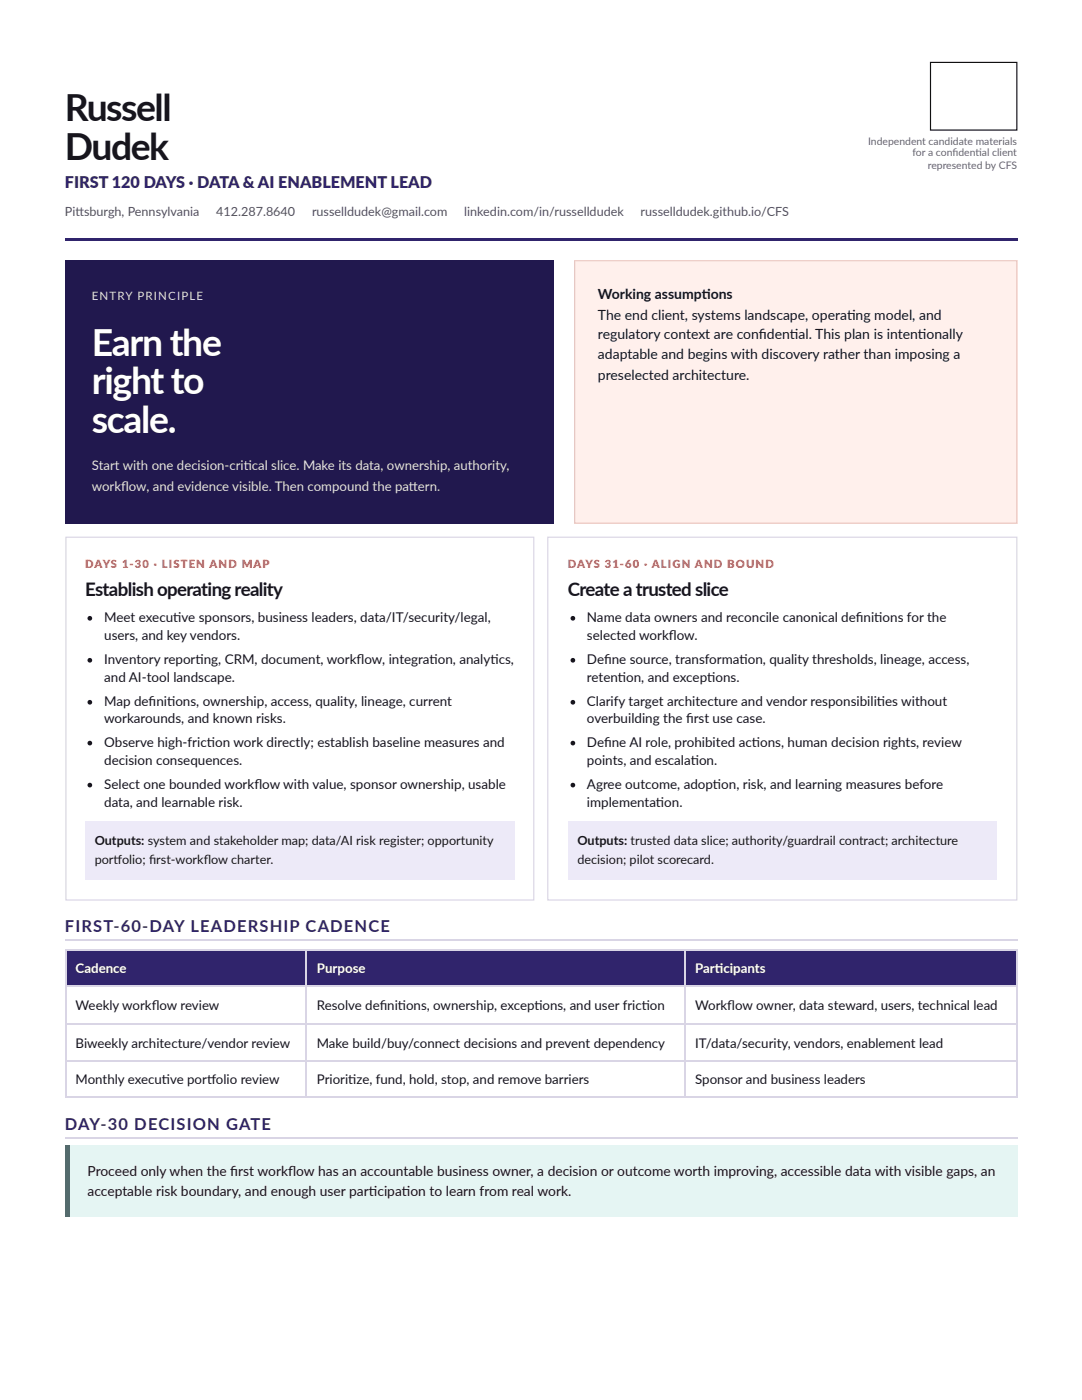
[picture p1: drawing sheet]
<svg xmlns="http://www.w3.org/2000/svg" width="216mm" height="279mm" viewBox="0 0 216 279" stroke-linecap="round" stroke-linejoin="round" font-family="sans-serif">
<defs><g id="words">
<g font-size="7.5" fill="#17151d">
<text x="13" y="24.2">Russell</text>
<text x="13" y="31.9">Dudek</text>
</g>
<g font-size="7.5" fill="#fff">
<text x="18.3" y="71">Earn the</text>
<text x="18.3" y="78.7">right to</text>
<text x="18.3" y="86.4">scale.</text>
</g>
<g font-size="3.7" fill="#17151d">
<text x="17" y="119">Establish operating reality</text>
<text x="113.3" y="119">Create a trusted slice</text>
</g>
<g font-size="3.3" fill="#30246c">
<text x="13" y="186">FIRST-60-DAY LEADERSHIP CADENCE</text>
<text x="13" y="225.6">DAY-30 DECISION GATE</text>
</g>
<text font-size="3.2" fill="#30246c" x="13" y="37.5">FIRST 120 DAYS · DATA &amp; AI ENABLEMENT LEAD</text>
<g font-size="2.8" fill="#17151d">
<text x="119.3" y="59.6">Working assumptons</text>
<text x="140" y="59.6">i</text>
<text x="119.3" y="63.8">The end client, systems landscape, operatng model, and</text>
<text x="169" y="63.8">i</text>
<text x="119.3" y="67.7">regulatory context are confi dental. This plan is intentonally</text>
<text x="119.3" y="71.7">adaptable and begins with discovery rather than imposing a</text>
<text x="157.6" y="67.7">i</text>
<text x="183.1" y="67.7">i</text>
<text x="119.3" y="75.9">preselected architecture.</text>
<text x="17.5" y="234.7">Proceed only when the fi rst workfl ow has an accountable business owner, a decision or outcome worth improving, accessible data with visible gaps, an</text>
<text x="17.5" y="238.6">acceptable risk boundary, and enough user partcipaton to learn from real work.</text>
<text x="73.6" y="238.6">i</text>
<text x="80.2" y="238.6">i</text>
</g>
<g font-size="2.7" fill="#17151d">
<text x="20.8" y="124.1">Meet executve sponsors, business leaders, data/IT/security/legal,</text>
<text x="34.6" y="124.1">i</text>
<text x="117.1" y="124.1">Name data owners and reconcile canonical defi nitons for the</text>
<text x="174.5" y="124.1">i</text>
<text x="20.8" y="127.8">users, and key vendors.</text>
<text x="117.1" y="127.8">selected workfl ow.</text>
<text x="20.8" y="132.5">Inventory reportng, CRM, document, workfl ow, integraton, analytcs,</text>
<text x="20.8" y="136.2">and AI-tool landscape.</text>
<text x="39" y="132.5">i</text>
<text x="85.7" y="132.5">i</text>
<text x="97.9" y="132.5">i</text>
<text x="117.1" y="132.5">Defi ne source, transformaton, quality thresholds, lineage, access,</text>
<text x="117.1" y="136.2">retenton, and exceptons.</text>
<text x="123.3" y="136.2">i</text>
<text x="141.1" y="136.2">i</text>
<text x="147.6" y="132.5">i</text>
<text x="20.8" y="140.9">Map defi nitons, ownership, access, quality, lineage, current</text>
<text x="33.3" y="140.9">i</text>
<text x="117.1" y="140.9">Clarify target architecture and vendor responsibilites without</text>
<text x="175" y="140.9">i</text>
<text x="20.8" y="144.3">workarounds, and known risks.</text>
<text x="20.8" y="149">Observe high-fricton work directly; establish baseline measures and</text>
<text x="41.3" y="149">i</text>
<text x="117.1" y="144.3">overbuilding the fi rst use case.</text>
<text x="117.1" y="149">Defi ne AI role, prohibited actons, human decision rights, review</text>
<text x="150" y="149">i</text>
<text x="20.8" y="152.7">decision consequences.</text>
<text x="117.1" y="152.7">points, and escalaton.</text>
<text x="137.8" y="152.7">i</text>
<text x="20.8" y="157.4">Select one bounded workfl ow with value, sponsor ownership, usable</text>
<text x="20.8" y="161.1">data, and learnable risk.</text>
<text x="117.1" y="157.4">Agree outcome, adopton, risk, and learning measures before</text>
<text x="117.1" y="161.1">implementaton.</text>
<text x="130.9" y="161.1">i</text>
<text x="142.3" y="157.4">i</text>
<text x="15.1" y="201.6">Weekly workfl ow review</text>
<text x="63.2" y="201.6">Resolve defi nitons, ownership, exceptons, and user fricton</text>
<text x="79.4" y="201.6">i</text>
<text x="106.6" y="201.6">i</text>
<text x="128.1" y="201.6">i</text>
<text x="138.7" y="201.6">Workfl ow owner, data steward, users, technical lead</text>
<text x="15.1" y="209.1">Biweekly architecture/vendor review</text>
<text x="63.2" y="209.1">Make build/buy/connect decisions and prevent dependency</text>
<text x="138.7" y="209.1">IT/data/security, vendors, enablement lead</text>
<text x="15.1" y="216.3">Monthly executve portolio review</text>
<text x="32.3" y="216.3">i</text>
<text x="41.3" y="216.3">f</text>
<text x="63.2" y="216.3">Prioritze, fund, hold, stop, and remove barriers</text>
<text x="69.5" y="216.3">i</text>
<text x="138.7" y="216.3">Sponsor and business leaders</text>
</g>
<g font-size="2.7" fill="#fff">
<text x="15.1" y="194.2">Cadence</text>
<text x="63.2" y="194.2">Purpose</text>
<text x="138.7" y="194.2">Partcipants</text>
<text x="142.6" y="194.2">i</text>
</g>
<g font-size="2.6" fill="#ddd7f5">
<text x="18.3" y="93.8">Start with one decision-critcal slice. Make its data, ownership, authority,</text>
<text x="48.6" y="93.8">i</text>
<text x="18.3" y="98">workfl ow, and evidence visible. Then compound the patern.</text>
<text x="81.6" y="98">t</text>
</g>
<g font-size="2.5" fill="#55505d">
<text x="13" y="43.1">Pitsburgh, Pennsylvania</text>
<text x="15.1" y="43.1">t</text>
<text x="43.1" y="43.1">412.287.8640</text>
<text x="62.3" y="43.1">russelldudek@gmail.com</text>
<text x="92.6" y="43.1">linkedin.com/in/russelldudek</text>
<text x="127.8" y="43.1">russelldudek.github.io/CFS</text>
</g>
<g font-size="2.5" fill="#17151d">
<text x="18.9" y="168.6">Outputs: system and stakeholder map; data/AI risk register; opportunity</text>
<text x="18.9" y="172.5">portolio; fi rst-workfl ow charter.</text>
<text x="22.7" y="172.5">f</text>
<text x="115.2" y="168.6">Outputs: trusted data slice; authority/guardrail contract; architecture</text>
<text x="115.2" y="172.5">decision; pilot scorecard.</text>
</g>
<text font-size="2.3" fill="#d7cdfd" x="18.3" y="59.8">ENTRY PRINCIPLE</text>
<g font-size="2.2" fill="#e05a47">
<text x="17" y="113.4">DAYS 1-30 · LISTEN AND MAP</text>
<text x="113.3" y="113.4">DAYS 31-60 · ALIGN AND BOUND</text>
</g>
<g font-size="2.1" fill="#67636f">
<text x="173.2" y="28.9">Independent candidate materials</text>
<text x="182.1" y="31.2">for a confi dental client</text>
<text x="185.1" y="33.8">represented by CFS</text>
<text x="194.6" y="31.2">i</text>
</g>
</g></defs>
<path d="M13 47.5h190v.5h-190z" fill="#30246c"/>
<path d="M13 187.5h190" fill="none" stroke="#d9d5e5" stroke-width=".23"/>
<g fill="#30246c">
<path d="M13 189.5h48.2v7.5h-48.2z"/>
<path d="M61.2 189.5h75.5v7.5h-75.5z"/>
<path d="M136.7 189.5h66.1v7.5h-66.1z"/>
</g>
<path d="M13 189.6h190M13 196.8h190M13.2 189.5v29.6M61.1 189.5v29.6M136.8 189.5v29.6M202.9 189.5v29.6M13 204.3h190M13 211.7h190M13 219h190M13 227.1h190" fill="none" stroke="#d9d5e5" stroke-width=".23"/>
<path d="M13 228.6h190v14.2h-190z" fill="#e5f5f3"/>
<path d="M13 228.6h1v14.2h-1z" fill="#14877e"/>
<path d="M185.7 12.5h17.2v13.5h-17.2z" fill="none" stroke="#111" stroke-width=".23"/>
<path d="M13 51.9h97.6v52.6h-97.6z" fill="#21184e"/>
<path d="M114.5 51.9h88.5v52.6h-88.5z" fill="#fff0ec"/>
<path d="M114.7 52h88.2v52.4h-88.2z" fill="none" stroke="#f0c5bc" stroke-width=".23"/>
<path d="M13.2 107.2h93.3v72.4h-93.3z" fill="none" stroke="#d9d5e5" stroke-width=".23"/>
<path d="M17 163.9h85.7v11.6h-85.7z" fill="#edeaf8"/>
<g fill="#17151d">
<circle cx="17.9" cy="123.4" r=".47"/>
<circle cx="17.9" cy="131.8" r=".47"/>
<circle cx="17.9" cy="140.2" r=".47"/>
<circle cx="17.9" cy="148.3" r=".47"/>
<circle cx="17.9" cy="156.7" r=".47"/>
</g>
<path d="M109.3 107.2h93.6v72.4h-93.6z" fill="none" stroke="#d9d5e5" stroke-width=".23"/>
<path d="M113.4 163.9h85.4v11.6h-85.4z" fill="#edeaf8"/>
<g fill="#17151d">
<circle cx="114.3" cy="123.4" r=".47"/>
<circle cx="114.3" cy="131.8" r=".47"/>
<circle cx="114.3" cy="140.2" r=".47"/>
<circle cx="114.3" cy="148.3" r=".47"/>
<circle cx="114.3" cy="156.7" r=".47"/>
</g>
<use href="#words"/>
</svg>
